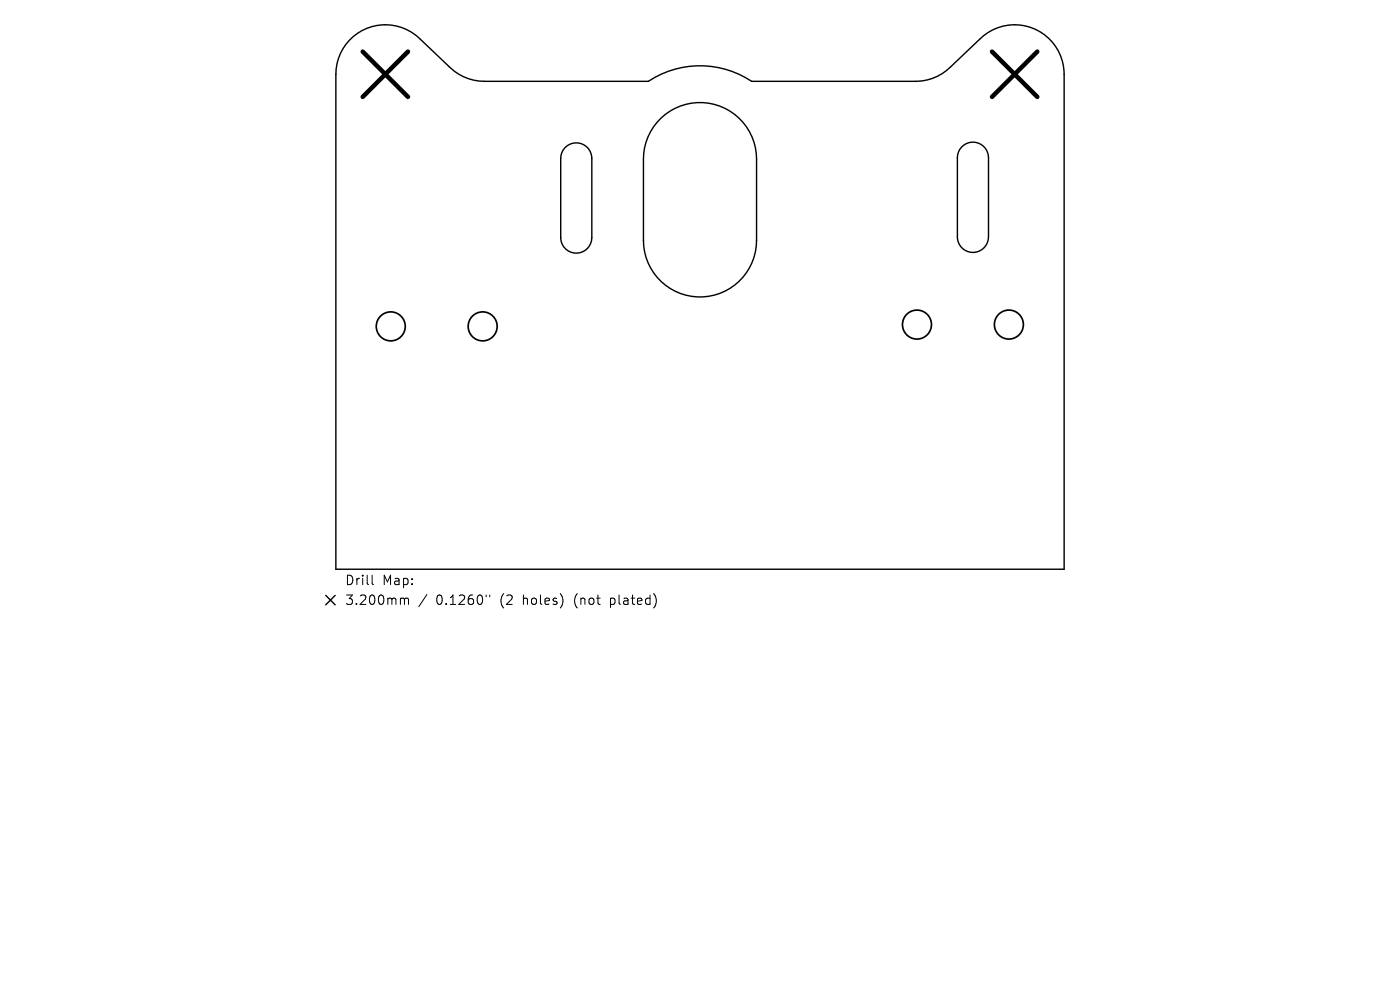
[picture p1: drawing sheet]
<svg xmlns="http://www.w3.org/2000/svg" width="297mm" height="210mm" viewBox="0 0 297 210" stroke-linecap="round" stroke-linejoin="round" font-family="sans-serif">
<defs><g id="words">
<g font-size="2.8">
<text x="73.1" y="124.4">Drill</text>
<text x="81.1" y="124.4">Map:</text>
<text x="73.1" y="128.6">3.200mm</text>
<text x="92.5" y="128.6">0.1260&quot;</text>
<text x="106.3" y="128.6">(2</text>
<text x="111.2" y="128.6">holes)</text>
<text x="122.3" y="128.6">(not</text>
<text x="130.1" y="128.6">plated)</text>
</g>
</g></defs>
<path d="M74.1 8.5a10.5 10.5 0 0 1 15.1-.2l6.1 5.9a10.5 10.5 0 0 0 7.5 3.1h34.8a19.8 19.8 0 0 1 21.9 0h34.8a10.5 10.5 0 0 0 7.4-3.1l6.1-5.9a10.5 10.5 0 0 1 11.5-2.2 10.5 10.5 0 0 1 6.5 9.7v105h-154.5v-105a10.5 10.5 0 0 1 2.8-7.3zM119.9 31.3a3.3 3.3 0 0 1 3.6-.8 3.3 3.3 0 0 1 2.1 3.1v16.8a3.3 3.3 0 0 1-3.3 3.3 3.3 3.3 0 0 1-3.3-3.3v-16.8a3.3 3.3 0 0 1 .9-2.3zM140.2 25.1a12 12 0 0 1 13-2.4 12 12 0 0 1 7.3 11.1v17.2a12 12 0 0 1-12 12 12 12 0 0 1-12-12v-17.2a12 12 0 0 1 3.7-8.7zM204 31.2a3.3 3.3 0 0 1 3.6-.8 3.3 3.3 0 0 1 2.1 3.1v16.8a3.3 3.3 0 0 1-3.3 3.3 3.3 3.3 0 0 1-3.3-3.3v-16.8a3.3 3.3 0 0 1 .9-2.3zM69.1 126.3l2 2M71.1 126.3l-2 2" fill="none" stroke="#000" stroke-width=".3"/>
<g fill="none" stroke="#000" stroke-width=".36">
<circle cx="82.9" cy="69.2" r="3.1"/>
<circle cx="102.4" cy="69.2" r="3.1"/>
<circle cx="194.5" cy="68.9" r="3.1"/>
<circle cx="214" cy="68.9" r="3.1"/>
</g>
<path d="M77 11l9.6 9.6M86.6 11l-9.6 9.6M210.5 11l9.6 9.6M220.1 11l-9.6 9.6" fill="none" stroke="#000" stroke-width=".96"/>
<path d="M78.9 122v1.7l.3 .3M85.2 126.9l.5 .1 .1 .2M85.8 127.2l.3-.3 .5 .1 .1 1.2M85.8 127.2v1M90.6 126.1l-1.7 2.6M103.1 126.2v.4M103.9 126.2v.4" fill="none" stroke="#000" stroke-width=".21"/>
<use href="#words"/>
</svg>
